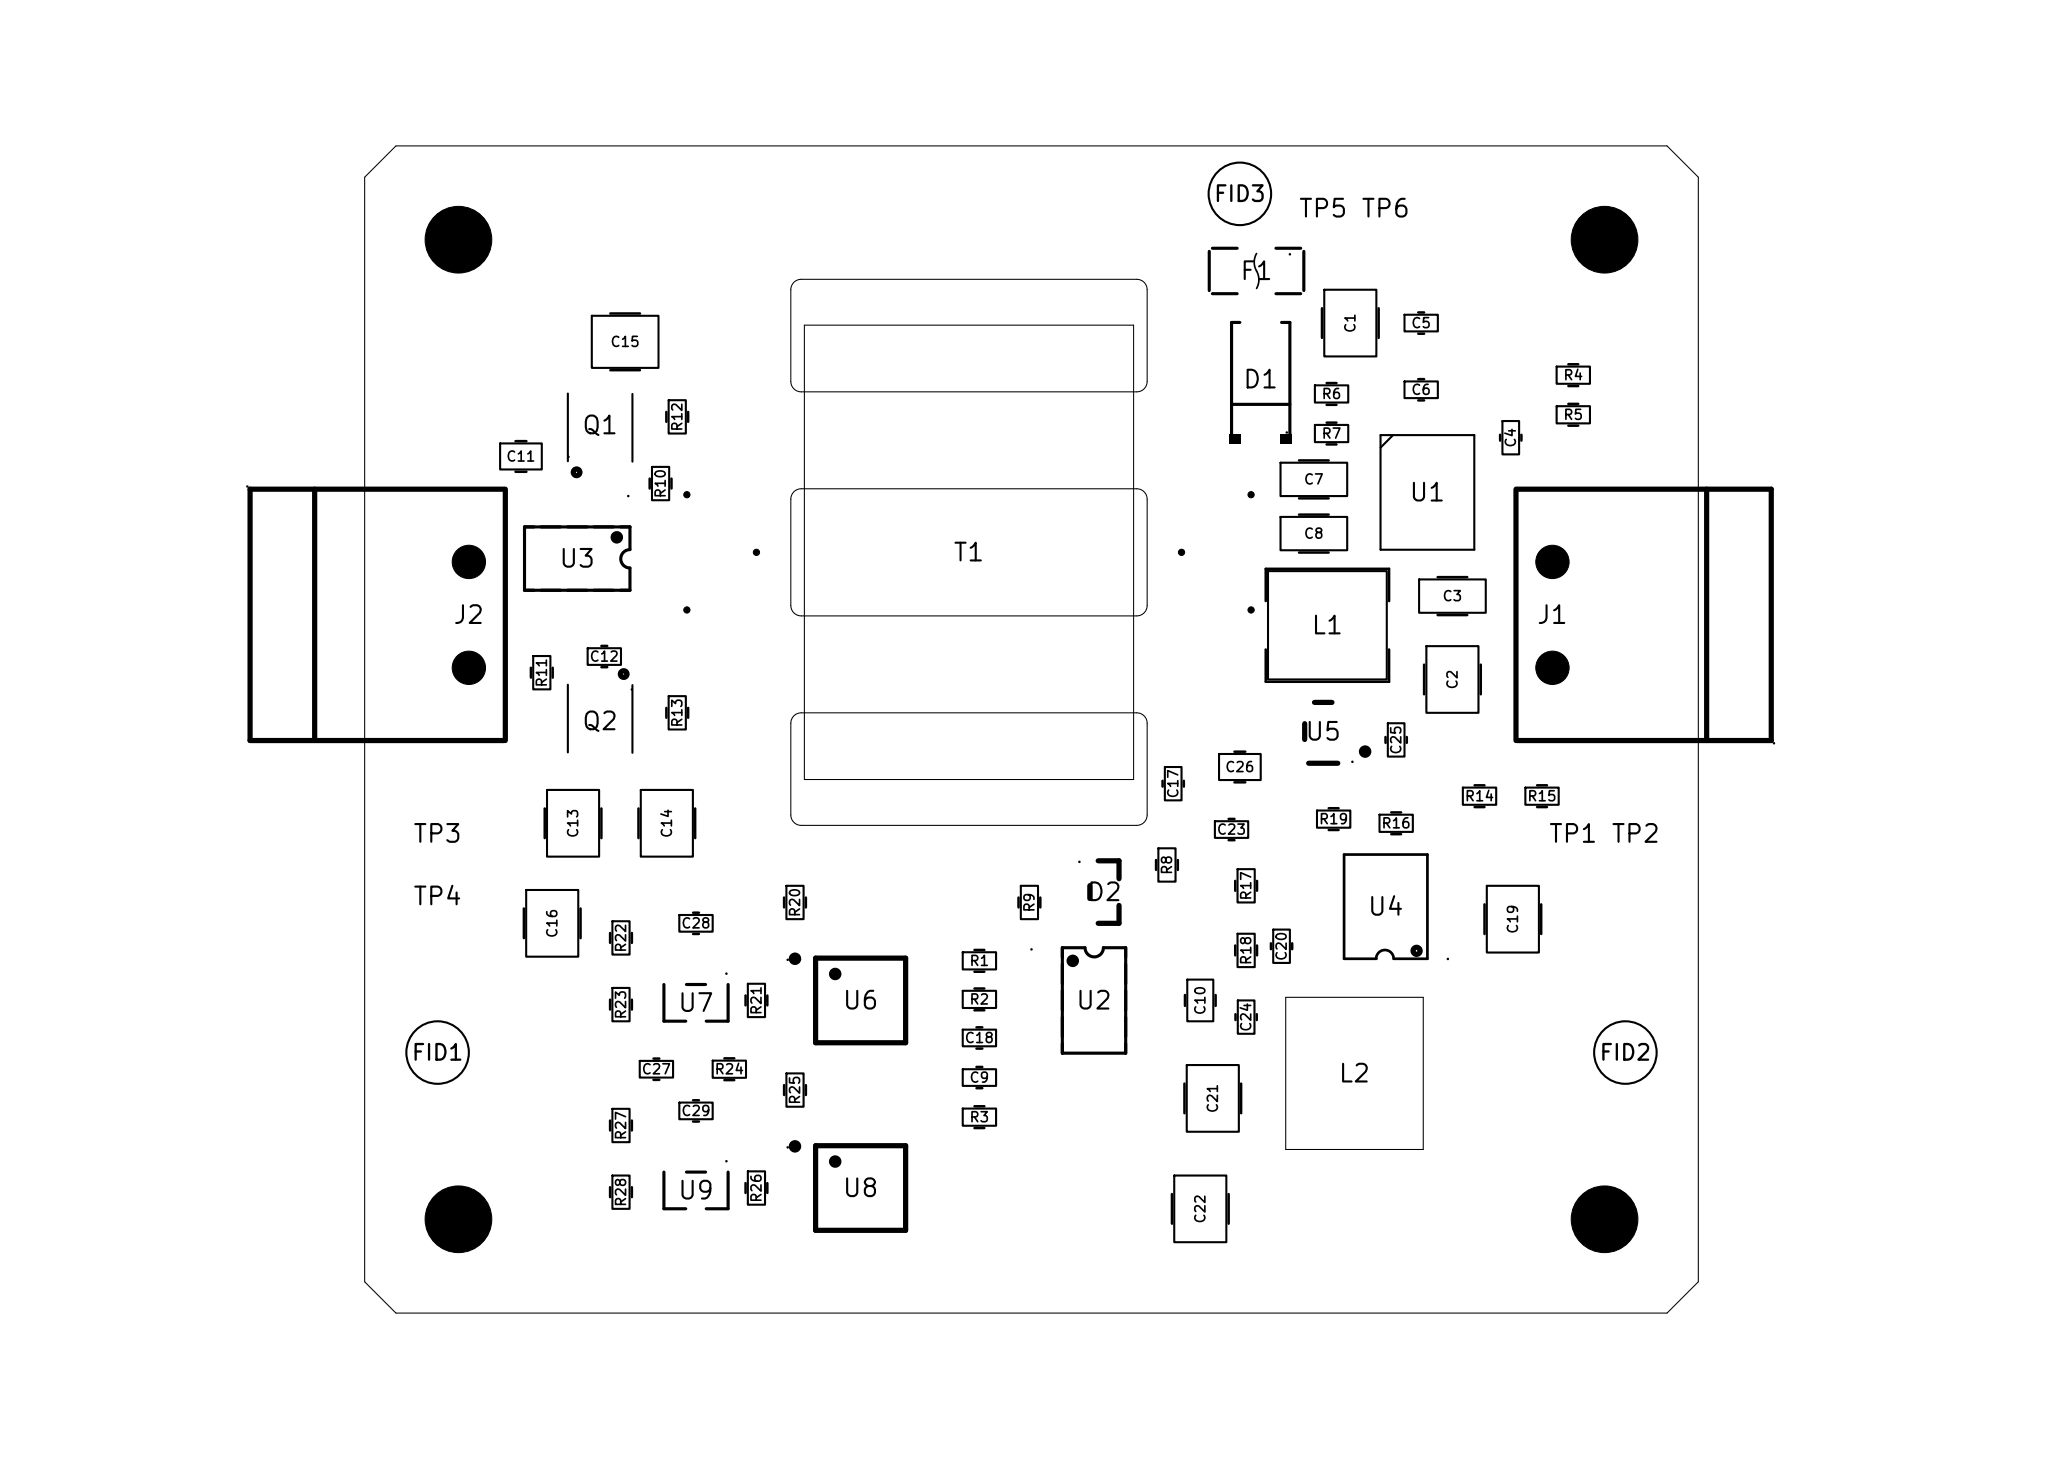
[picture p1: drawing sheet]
<svg xmlns="http://www.w3.org/2000/svg" width="297mm" height="210mm" viewBox="0 0 297 210" stroke-linecap="round" stroke-linejoin="round" font-family="sans-serif">
<defs><g id="words">
<g font-size="2.6">
<text x="186.8" y="31.9">TP5 TP6</text>
<text x="178.3" y="40.9">F1</text>
<text x="178.8" y="56.5">D1</text>
<text x="83.6" y="63.1">Q1</text>
<text x="202.7" y="72.8">U1</text>
<text x="80.3" y="82.3">U3</text>
<text x="137.1" y="81.4">T1</text>
<text x="65.1" y="90.4">J2</text>
<text x="188.6" y="91.9">L1</text>
<text x="221.1" y="90.4">J1</text>
<text x="83.6" y="105.7">Q2</text>
<text x="187.7" y="107.2">U5</text>
<text x="59.3" y="121.9">TP3</text>
<text x="222.8" y="121.9">TP1 TP2</text>
<text x="59.3" y="130.9">TP4</text>
<text x="156.3" y="130.3">D2</text>
<text x="196.7" y="132.4">U4</text>
<text x="97.4" y="146.3">U7</text>
<text x="121.1" y="145.9">U6</text>
<text x="154.7" y="145.9">U2</text>
<text x="192.5" y="156.4">L2</text>
<text x="97.4" y="173.3">U9</text>
<text x="121.1" y="172.9">U8</text>
</g>
<g font-size="2.3">
<text x="174.6" y="29.6">FID3</text>
<text x="59.1" y="153.2">FID1</text>
<text x="230.1" y="153.2">FID2</text>
</g>
<g font-size="1.4">
<text x="203.1" y="47.6">C5</text>
<text x="87.8" y="50.3">C15</text>
<text x="195.5" y="48.1" transform="rotate(-90 195.5 48.1)">C1</text>
<text x="190.2" y="57.8">R6</text>
<text x="203.1" y="57.2">C6</text>
<text x="225" y="55.1">R4</text>
<text x="98.6" y="62.2" transform="rotate(-90 98.6 62.2)">R12</text>
<text x="190.2" y="63.5">R7</text>
<text x="218.6" y="64.6" transform="rotate(-90 218.6 64.6)">C4</text>
<text x="225" y="60.8">R5</text>
<text x="72.8" y="66.8">C11</text>
<text x="96.2" y="71.8" transform="rotate(-90 96.2 71.8)">R10</text>
<text x="187.6" y="70.1">C7</text>
<text x="187.6" y="77.9">C8</text>
<text x="207.6" y="86.9">C3</text>
<text x="84.8" y="95.6">C12</text>
<text x="79.1" y="99.1" transform="rotate(-90 79.1 99.1)">R11</text>
<text x="210.2" y="99.4" transform="rotate(-90 210.2 99.4)">C2</text>
<text x="98.6" y="104.8" transform="rotate(-90 98.6 104.8)">R13</text>
<text x="176.3" y="111.5">C26</text>
<text x="202.1" y="108.7" transform="rotate(-90 202.1 108.7)">C25</text>
<text x="170" y="115" transform="rotate(-90 170 115)">C17</text>
<text x="189.8" y="119">R19</text>
<text x="198.8" y="119.6">R16</text>
<text x="210.8" y="115.7">R14</text>
<text x="219.8" y="115.7">R15</text>
<text x="83.6" y="120.7" transform="rotate(-90 83.6 120.7)">C13</text>
<text x="97.1" y="120.7" transform="rotate(-90 97.1 120.7)">C14</text>
<text x="175.1" y="120.5">C23</text>
<text x="149.3" y="131.5" transform="rotate(-90 149.3 131.5)">R9</text>
<text x="169.1" y="126.1" transform="rotate(-90 169.1 126.1)">R8</text>
<text x="180.5" y="129.7" transform="rotate(-90 180.5 129.7)">R17</text>
<text x="80.6" y="135.1" transform="rotate(-90 80.6 135.1)">C16</text>
<text x="90.5" y="137.2" transform="rotate(-90 90.5 137.2)">R22</text>
<text x="98" y="134">C28</text>
<text x="115.5" y="132.1" transform="rotate(-90 115.5 132.1)">R20</text>
<text x="218.9" y="134.5" transform="rotate(-90 218.9 134.5)">C19</text>
<text x="139.5" y="139.4">R1</text>
<text x="180.5" y="139" transform="rotate(-90 180.5 139)">R18</text>
<text x="185.6" y="138.4" transform="rotate(-90 185.6 138.4)">C20</text>
<text x="90.5" y="146.8" transform="rotate(-90 90.5 146.8)">R23</text>
<text x="110" y="146.2" transform="rotate(-90 110 146.2)">R21</text>
<text x="139.5" y="144.9">R2</text>
<text x="173.9" y="146.2" transform="rotate(-90 173.9 146.2)">C10</text>
<text x="180.5" y="148.6" transform="rotate(-90 180.5 148.6)">C24</text>
<text x="92.3" y="155">C27</text>
<text x="102.8" y="155">R24</text>
<text x="138.8" y="150.5">C18</text>
<text x="98" y="161">C29</text>
<text x="115.5" y="159.1" transform="rotate(-90 115.5 159.1)">R25</text>
<text x="139.5" y="161.9">R3</text>
<text x="139.5" y="156.2">C9</text>
<text x="175.7" y="160.3" transform="rotate(-90 175.7 160.3)">C21</text>
<text x="90.5" y="164.2" transform="rotate(-90 90.5 164.2)">R27</text>
<text x="90.5" y="173.8" transform="rotate(-90 90.5 173.8)">R28</text>
<text x="110" y="173.2" transform="rotate(-90 110 173.2)">R26</text>
<text x="173.9" y="176.2" transform="rotate(-90 173.9 176.2)">C22</text>
</g>
</g></defs>
<g fill="none" stroke="#000" stroke-width=".36">
<path d="M87.9 45.1h4.2M87.9 53.3h4.2M95.9 59.3v1.4M99.1 59.3v1.4M190.3 44.4v4.2M191 55.1h1.4M191 58.3h1.4M198.5 44.4v4.2M204.2 45h.8M204.2 48h.8M204.2 54.6h.8M204.2 57.6h.8"/>
<path d="M225.8 58.1h1.4M225.8 52.4h1.4M225.8 55.6h1.4M74.2 63.5h1.6M74.2 67.9h1.6M93.5 68.9v1.4M96.7 68.9v1.4M187 74.1h4.3M187 79.5h4.3M187 66.3h4.3M187 71.7h4.3M191 60.8h1.4"/>
<path d="M191 64h1.4M216 62.6v.8M219 62.6v.8M225.8 61.3h1.4M76.4 96.1v1.4M79.6 96.1v1.4M86.6 93h.8M86.6 96h.8M182.2 86.5v-4.6h17.8v4.6M182.2 93.5v4.6h17.8v-4.6M205 95.7v4.2M207 83.1h4.2"/>
<path d="M207 88.5h4.2M213.2 95.7v4.2M78.4 116.4v4.2M86.6 116.4v4.2M91.9 116.4v4.2M95.9 101.9v1.4M99.1 101.9v1.4M100.1 116.4v4.2M167.4 112.4v.8M170.4 112.4v.8M176.9 117.9h.8M177.7 108.2h1.6"/>
<path d="M177.7 112.6h1.6M191.3 116.3h1.4M191.3 119.5h1.4M199.5 106.1v.8M200.3 116.9h1.4M202.5 106.1v.8M212.3 113h1.4M212.3 116.2h1.4M221.3 113h1.4M221.3 116.2h1.4M75.4 130.8v4.2M83.6 130.8v4.2"/>
<path d="M87.8 134.3v1.4M91 134.3v1.4M99.8 131.4h.8M99.8 134.4h.8M112.9 129.2v1.4M116 129.2v1.4M140.3 136.7h1.4M140.3 139.9h1.4M146.6 129.2v1.4M149.8 129.2v1.4M166.4 123.8v1.4M169.6 123.8v1.4"/>
<path d="M176.9 120.9h.8M177.8 126.8v1.4M177.8 136.1v1.4M181 126.8v1.4M181 136.1v1.4M183 135.8v.8M186 135.8v.8M200.3 120.1h1.4M213.7 130.2v4.2M221.9 130.2v4.2M87.8 143.9v1.4M91 143.9v1.4"/>
<path d="M94.1 152.4h.8M94.1 155.4h.8M99.8 158.4h.8M104.3 152.3h1.4M104.3 155.5h1.4M107.3 143.3v1.4M110.5 143.3v1.4M112.9 156.2v1.4M116 156.2v1.4M140.3 159.2h1.4M140.3 142.3h1.4M140.3 145.4h1.4"/>
<path d="M140.6 153.6h.8M140.6 156.6h.8M140.6 147.9h.8M140.6 150.9h.8M170.5 156v4.2M170.6 143.2v1.6M175 143.2v1.6M177.9 146v.8M178.7 156v4.2M180.9 146v.8M87.8 161.3v1.4M87.8 170.9v1.4"/>
<path d="M91 161.3v1.4M91 170.9v1.4M99.8 161.4h.8M107.3 170.3v1.4M110.5 170.3v1.4M140.3 162.4h1.4M168.7 171.9v4.2M176.9 171.9v4.2"/>
</g>
<g fill="none" stroke="#000" stroke-width=".3">
<path d="M81.8 56.6v9.8M85.2 45.5h9.6v7.5h-9.6zM91.1 56.7v9.8M96.3 57.6h2.4v4.8h-2.4zM189.3 55.5h4.8v2.4h-4.8zM190.7 41.7h7.5v9.6h-7.5zM202.2 45.3h4.8v2.4h-4.8zM202.2 54.9h4.8v2.4h-4.8zM224.1 58.5h4.8v2.4h-4.8zM224.1 52.8h4.8v2.4h-4.8zM72 63.8h6v3.8h-6zM93.9 67.2h2.4v4.8h-2.4z"/>
<path d="M184.4 74.4h9.6v4.8h-9.6zM184.4 66.6h9.6v4.8h-9.6zM189.3 61.2h4.8v2.4h-4.8zM198.8 62.6h13.5v16.5h-13.5zM200.6 62.6l-1.8 1.8M216.3 60.6h2.4v4.8h-2.4zM76.8 94.4h2.4v4.8h-2.4zM81.8 98.6v9.7M84.6 93.3h4.8v2.4h-4.8zM91.1 98.6v9.8M182.6 82.2h17.1v15.6h-17.1zM204.3 83.4h9.6v4.8h-9.6z"/>
<path d="M205.4 93h7.5v9.6h-7.5zM78.8 113.7h7.5v9.6h-7.5zM92.3 113.7h7.5v9.6h-7.5zM96.3 100.2h2.4v4.8h-2.4zM167.7 110.4h2.4v4.8h-2.4zM174.9 118.2h4.8v2.4h-4.8zM175.5 108.5h6v3.8h-6zM189.6 116.7h4.8v2.4h-4.8zM198.6 117.3h4.8v2.4h-4.8zM199.8 104.1h2.4v4.8h-2.4zM210.6 113.4h4.8v2.4h-4.8zM219.6 113.4h4.8v2.4h-4.8z"/>
<path d="M75.8 128.1h7.5v9.6h-7.5zM88.2 132.6h2.4v4.8h-2.4zM97.8 131.7h4.8v2.4h-4.8zM113.2 127.5h2.5v4.8h-2.5zM138.6 137.1h4.8v2.4h-4.8zM147 127.5h2.4v4.8h-2.4zM166.8 122.1h2.4v4.8h-2.4zM178.2 125.1h2.4v4.8h-2.4zM178.2 134.4h2.4v4.8h-2.4zM183.3 133.8h2.4v4.8h-2.4zM214.1 127.5h7.5v9.6h-7.5zM88.2 142.2h2.4v4.8h-2.4z"/>
<path d="M88.2 159.6h2.4v4.8h-2.4zM92.1 152.7h4.8v2.4h-4.8zM97.8 158.7h4.8v2.4h-4.8zM102.6 152.7h4.8v2.4h-4.8zM107.7 141.6h2.4v4.8h-2.4zM113.2 154.5h2.5v4.8h-2.5zM138.6 159.6h4.8v2.4h-4.8zM138.6 153.9h4.8v2.4h-4.8zM138.6 148.2h4.8v2.4h-4.8zM138.6 142.6h4.8v2.5h-4.8zM170.9 153.3h7.5v9.6h-7.5zM170.9 141h3.8v6h-3.8z"/>
<path d="M178.2 144h2.4v4.8h-2.4zM88.2 169.2h2.4v4.8h-2.4zM107.7 168.6h2.4v4.8h-2.4zM169.1 169.2h7.5v9.6h-7.5z"/>
<circle cx="178.5" cy="27.9" r="4.5"/>
<circle cx="63" cy="151.5" r="4.5"/>
<circle cx="234" cy="151.5" r="4.5"/>
</g>
<g fill="none" stroke="#000" stroke-width=".75">
<path d="M45.3 70.4v36.2M72.6 70.4h-36.6v36.2h36.6M72.8 70.4v36.2M218.3 70.4v36.2M218.4 70.4h36.6v36.2h-36.6M245.7 70.4v36.2M187.8 104.2v2.2M188.4 109.9h4.2M189.2 101.1h2.6M117.4 137.9h13v12.2h-13zM156.9 127.5v1.8M158.1 123.9h3v2.6"/>
<path d="M161.1 130.3v2.6h-3M117.4 164.9h13v12.2h-13z"/>
<circle cx="83" cy="68" r=".48"/>
<circle cx="89.8" cy="97" r=".48"/>
<circle cx="203.9" cy="136.9" r=".51"/>
</g>
<g fill="none" stroke="#000" stroke-width=".18">
<circle cx="185.7" cy="36.6" r=".09"/>
<circle cx="35.6" cy="70" r=".09"/>
<circle cx="81.8" cy="65.8" r=".09"/>
<circle cx="90.5" cy="71.4" r=".09"/>
<circle cx="185.3" cy="62.3" r=".09"/>
<circle cx="91" cy="99.2" r=".09"/>
<circle cx="194.7" cy="109.7" r=".09"/>
<circle cx="255.4" cy="107" r=".09"/>
<circle cx="113.4" cy="138.2" r=".09"/>
<circle cx="148.5" cy="136.7" r=".09"/>
<circle cx="155.4" cy="124.1" r=".09"/>
<circle cx="208.4" cy="138" r=".09"/>
<circle cx="104.6" cy="140.1" r=".09"/>
<circle cx="104.6" cy="167.1" r=".09"/>
<circle cx="113.4" cy="165.2" r=".09"/>
</g>
<g fill="none" stroke="#000" stroke-width=".45">
<path d="M174.1 36.2v5.6M174.5 35.7h3.6M183.7 35.7h3.6M187.7 36.2v5.6M174.5 42.3h3.6M177.3 58.2h8.4M178.5 46.4h-1.2v16.4M183.7 42.3h3.6M184.5 46.4h1.2v16.4M90.7 79.1v-3.3h-15.2v9.2h15.2v-3.2a1.32 1.32 0 0 1-1.3-1.4 1.32 1.32 0 0 1 1.3-1.3M156.2 136.4a1.32 1.32 0 0 0 1.3 1.3 1.32 1.32 0 0 0 1.4-1.3h3.2v15.2h-9.2v-15.2h3.3M95.6 141.7v5.3h3.1"/>
<path d="M98.8 141.7h2.8M104.8 141.7v5.3h-3.1M95.6 168.7v5.3h3.1M98.8 168.7h2.8M104.8 168.7v5.3h-3.1"/>
</g>
<path d="M177.1 62.6h1.6v1.3h-1.6zM184.3 62.6h1.6v1.3h-1.6z" fill="#000"/>
<g fill="none" stroke="#000" stroke-width=".9">
<circle cx="88.8" cy="77.3" r=".45"/>
<circle cx="196.5" cy="108.2" r=".45"/>
<circle cx="114.5" cy="138" r=".45"/>
<circle cx="154.4" cy="138.3" r=".45"/>
<circle cx="120.2" cy="140.2" r=".45"/>
<circle cx="114.5" cy="165" r=".45"/>
<circle cx="120.2" cy="167.2" r=".45"/>
</g>
<path d="M57 21h183l4.5 4.5v159l-4.5 4.5h-183l-4.5-4.5v-159zM114.3 40.6l.4-.3 .7-.1h48.3a1.5 1.5 0 0 1 1.5 1.5v13.2a1.5 1.5 0 0 1-1.5 1.5h-48.3a1.5 1.5 0 0 1-1.5-1.5v-13.2l.1-.6zM115.8 46.8h47.4v65.4h-47.4zM113.9 87.2v-15.3a1.5 1.5 0 0 1 1.5-1.5h48.3a1.5 1.5 0 0 1 1.5 1.5v15.3M113.9 87.2a1.5 1.5 0 0 0 1.5 1.5h48.3a1.5 1.5 0 0 0 1.5-1.5M114.3 103l.4-.3 .7-.1h48.3a1.5 1.5 0 0 1 1.5 1.5v13.2a1.5 1.5 0 0 1-1.5 1.5h-48.3a1.5 1.5 0 0 1-1.5-1.5v-13.2l.1-.6zM185.1 143.6h19.8v21.9h-19.8z" fill="none" stroke="#000" stroke-width=".15"/>
<path d="M180.9 36.5a2.53 2.53 0 0 0 0 2.5 2.53 2.53 0 0 1 0 2.5" fill="none" stroke="#000" stroke-width=".24"/>
<path d="M193.5 123h12v15h-4.9a1.26 1.26 0 0 0-1.2-1.3 1.26 1.26 0 0 0-1.3 1.3h-4.6z" fill="none" stroke="#000" stroke-width=".39"/>
<g fill="#000" stroke="#000" stroke-width=".14">
<circle cx="66" cy="34.5" r="4.8"/>
<circle cx="231" cy="34.5" r="4.8"/>
<circle cx="98.9" cy="71.2" r=".45"/>
<circle cx="108.9" cy="79.5" r=".45"/>
<circle cx="170.1" cy="79.5" r=".45"/>
<circle cx="180.1" cy="71.2" r=".45"/>
<circle cx="67.5" cy="96.1" r="2.4"/>
<circle cx="67.5" cy="80.9" r="2.4"/>
<circle cx="98.9" cy="87.8" r=".45"/>
<circle cx="180.1" cy="87.8" r=".45"/>
<circle cx="223.5" cy="96.1" r="2.4"/>
<circle cx="223.5" cy="80.9" r="2.4"/>
<circle cx="66" cy="175.5" r="4.8"/>
<circle cx="231" cy="175.5" r="4.8"/>
</g>
<use href="#words"/>
</svg>
